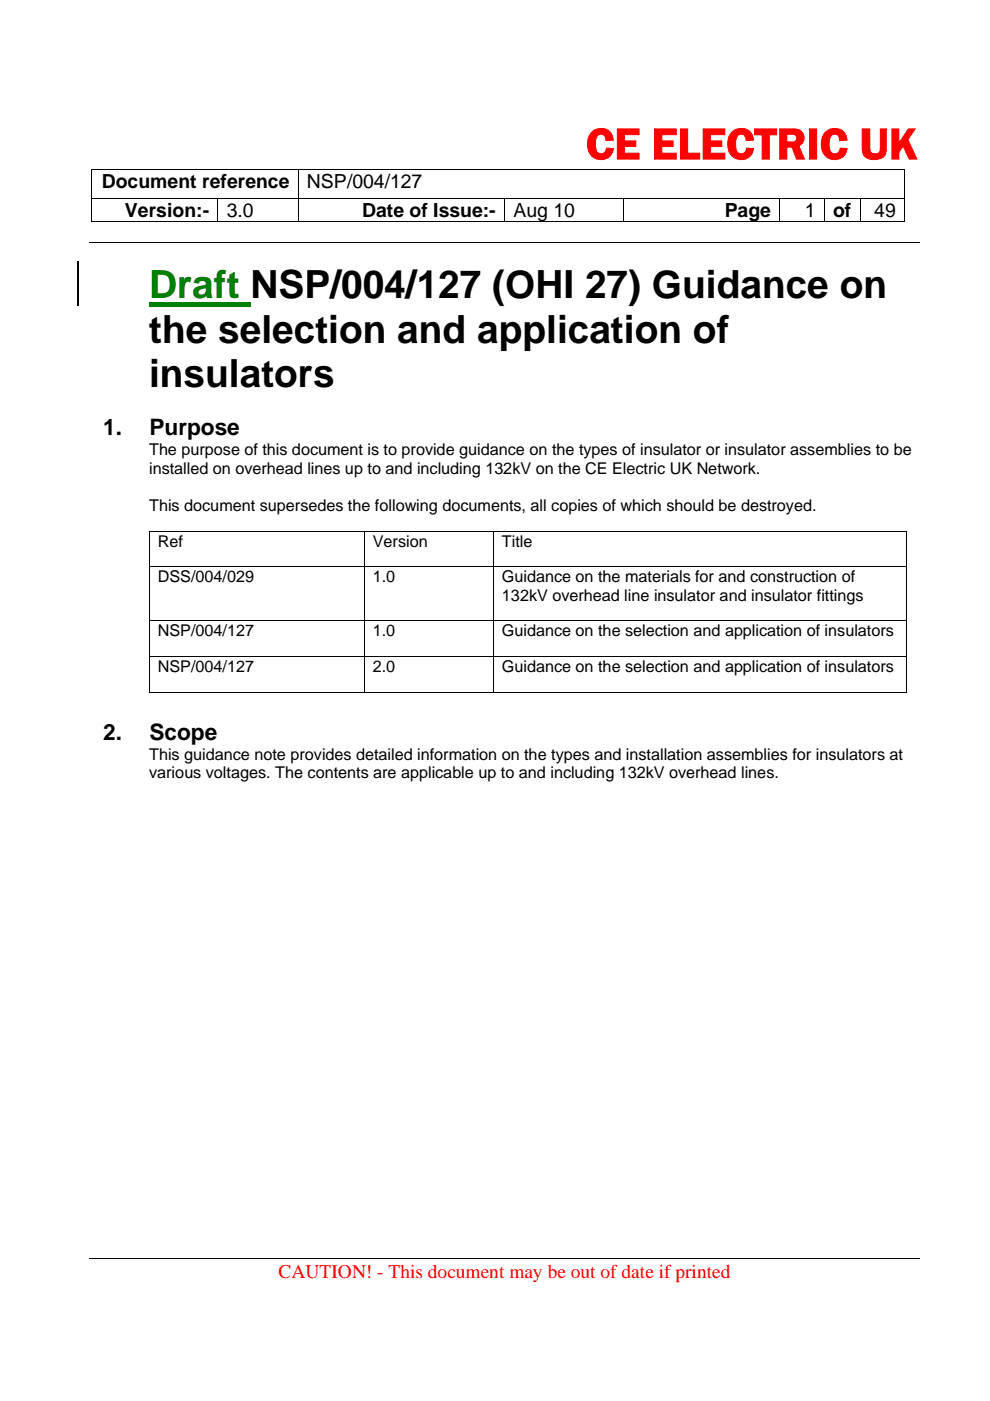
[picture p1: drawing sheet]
<svg xmlns="http://www.w3.org/2000/svg" width="210mm" height="297mm" viewBox="0 0 210 297" stroke-linecap="round" stroke-linejoin="round" font-family="sans-serif">
<defs><g id="words">
<text font-size="9.6" fill="#f00" x="124.2" y="33.7">CE ELECTRIC UK</text>
<text font-size="8.2" fill="#008000" x="31.6" y="63.2">Draft NSP/004/127 (OHI 27) Guidance on</text>
<g font-size="8.2">
<text x="31.6" y="72.6">the selection and application of</text>
<text x="31.6" y="82.1">insulators</text>
</g>
<g font-size="4.8">
<text x="21.9" y="92.3">1.</text>
<text x="31.7" y="92.3">Purpose</text>
<text x="21.9" y="156.8">2.</text>
<text x="31.7" y="156.8">Scope</text>
</g>
<g font-size="4.1">
<text x="21.6" y="39.8">Document reference</text>
<text x="65.1" y="39.8">NSP/004/127</text>
<text x="26.5" y="46">Version:-</text>
<text x="48.1" y="46">3.0</text>
<text x="76.8" y="46">Date of Issue:-</text>
<text x="108.9" y="46">Aug 10</text>
<text x="153.6" y="46">Page</text>
<text x="170.6" y="46">1</text>
<text x="176.6" y="46">of</text>
<text x="185.4" y="46">49</text>
</g>
<text font-size="4.1" fill="#f00" x="59.1" y="271">CAUTION! - This document may be out of date if printed</text>
<g font-size="3.4">
<text x="31.6" y="96.5">The purpose of this document is to provide guidance on the types of insulator or insulator assemblies to be</text>
<text x="31.6" y="100.5">installed on overhead lines up to and including 132kV on the CE Electric UK Network.</text>
<text x="31.6" y="108.3">This document supersedes the following documents, all copies of which should be destroyed.</text>
<text x="33.5" y="115.9">Ref</text>
<text x="79" y="115.9">Version</text>
<text x="106.4" y="115.9">Title</text>
<text x="33.5" y="123.4">DSS/004/029</text>
<text x="79" y="123.4">1.0</text>
<text x="106.4" y="123.4">Guidance on the materials for and construction of</text>
<text x="106.4" y="127.4">132kV overhead line insulator and insulator fittings</text>
<text x="33.5" y="134.9">NSP/004/127</text>
<text x="79" y="134.9">1.0</text>
<text x="106.4" y="134.9">Guidance on the selection and application of insulators</text>
<text x="33.5" y="142.5">NSP/004/127</text>
<text x="79" y="142.5">2.0</text>
<text x="106.4" y="142.5">Guidance on the selection and application of insulators</text>
<text x="31.6" y="161.1">This guidance note provides detailed information on the types and installation assemblies for insulators at</text>
<text x="31.6" y="165">various voltages. The contents are applicable up to and including 132kV overhead lines.</text>
</g>
</g></defs>
<path d="M19.4 35.8h.1v.2h-.1zM191.7 35.8h.2v.2h-.2zM191.7 46.9h.2v.1h-.2z" fill="#000"/>
<g fill="none" stroke="#000" stroke-width=".21">
<path d="M19.4 35.9h172.3M19.5 36v6M63.2 36v6M191.8 36v6M18.9 51.4h176.1M19.4 42.1h172.5M19.4 46.9h26.7M19.5 42.1v4.9M46.2 42.1v4.9M46.3 46.9h16.9M63.2 42.1v4.9M63.3 46.9h43.6"/>
<path d="M107 42.1v4.9M107.1 46.9h25M132.2 42.1v4.9M132.3 46.9h33M165.4 42.1v4.9M165.4 46.9h9.3M174.8 42.1v4.9M174.8 46.9h7.5M182.4 42.1v4.9M182.5 46.9h9.2M191.8 42.1v4.9M18.9 266.8h176.1"/>
</g>
<path d="M31.6 64h21.5v.9h-21.5z" fill="#008000"/>
<path d="M16.5 55.5v9.4" fill="none" stroke="#000" stroke-width=".25"/>
<path d="M31.5 112.5h.2v.2h-.2zM192 112.5h.2v.2h-.2zM192 146.7h.2v.1h-.2z" fill="#000"/>
<g fill="none" stroke="#000" stroke-width=".21">
<path d="M31.5 112.6h160.7M31.6 112.7v7.4M77.2 112.7v7.4M104.6 112.7v7.4M192.1 112.7v7.4M31.5 120.1h160.7M31.5 131.7h160.7M31.5 139.2h160.7M31.6 120.2v11.4M31.6 131.7v7.4M31.6 139.3v7.5M77.2 120.2v11.4"/>
<path d="M77.2 131.7v7.4M77.2 139.3v7.5M104.6 120.2v11.4M104.6 131.7v7.4M104.6 139.3v7.5M192.1 120.2v11.4M192.1 131.7v7.4M192.1 139.3v7.5M31.5 146.7h45.6M77.3 146.7h27.2M104.6 146.7h87.4"/>
</g>
<use href="#words"/>
</svg>
